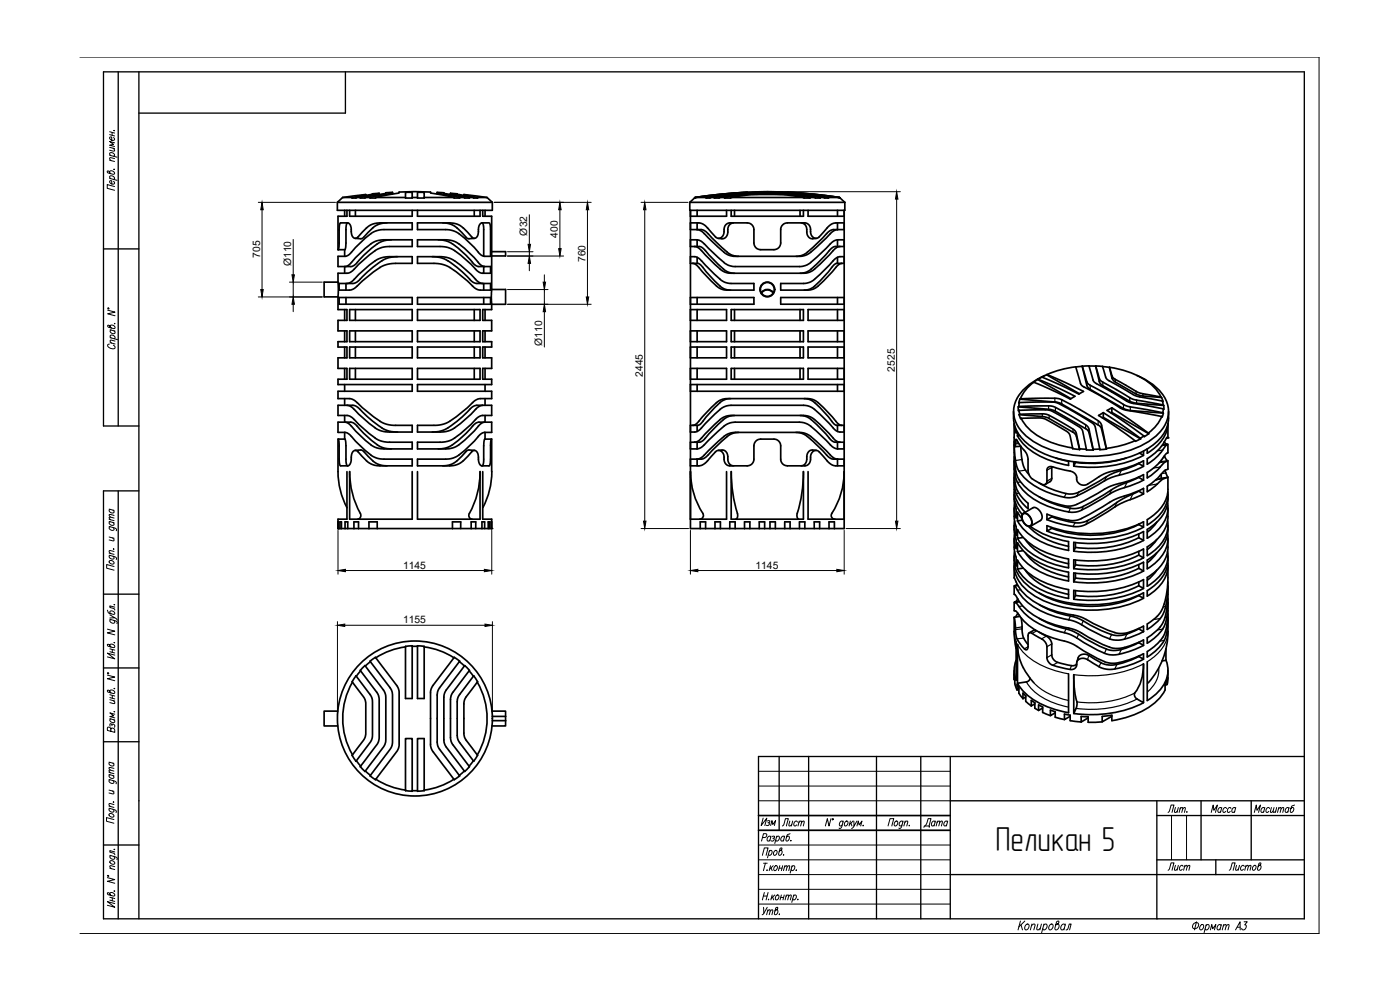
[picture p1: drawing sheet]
<svg xmlns="http://www.w3.org/2000/svg" width="420mm" height="297mm" viewBox="0 0 420 297" stroke-linecap="round" stroke-linejoin="round" font-family="sans-serif">
<defs><g id="words">
<text font-size="10.4" x="298.8" y="255.3">Пеликан 5</text>
<g font-size="5.7">
<text x="227.2" y="249.1">Изм</text>
<text x="275.9" y="249.4">Дата</text>
<text x="349.2" y="262.5">Лист</text>
</g>
<g font-size="5.3">
<text x="349.2" y="244.8">Лит.</text>
<text x="375.4" y="244.8">Масштаб</text>
<text x="233.5" y="249.1">Лист</text>
</g>
<g font-size="3.1">
<text x="158.2" y="70.7" transform="rotate(-90 158.2 70.7)">Ø32</text>
<text x="167.4" y="71.3" transform="rotate(-90 167.4 71.3)">400</text>
<text x="78" y="77.4" transform="rotate(-90 78 77.4)">705</text>
<text x="87.3" y="79.8" transform="rotate(-90 87.3 79.8)">Ø110</text>
<text x="175.7" y="78.6" transform="rotate(-90 175.7 78.6)">760</text>
<text x="162.7" y="103.7" transform="rotate(-90 162.7 103.7)">Ø110</text>
<text x="192.9" y="113.1" transform="rotate(-90 192.9 113.1)">2445</text>
<text x="268.5" y="111.5" transform="rotate(-90 268.5 111.5)">2525</text>
<text x="121" y="170.6">1145</text>
<text x="226.7" y="170.6">1145</text>
<text x="121" y="187">1155</text>
</g>
</g></defs>
<g fill="none" stroke="#000" stroke-width=".51">
<path d="M102.8 59.3l7-.9-4 .9M102.8 59.3h3M102.8 59.3l-1.6 1.4M105.8 59.3l-.2 .1h1.2l.1-.1M106.9 59.3l4.9-1.1 2-.2-5.6 1.3M106.9 59.3h1.3M108.2 59.3l-.1 .1h1.4l.1-.1M109.6 59.3l6-1.2 .2-.3 2-.1-.2 .3-6.4 1.3M109.6 59.3h1.6M109.8 58.4v.2M111.2 59.3l-.2 .1h1.7l.1-.1M112.8 59.3l6.8-1.4 .2-.3 4.7-.1 4.7 .1 .2 .3 6.8 1.4"/>
<path d="M112.8 59.3h8.9M113.8 58.1v.3M117.8 57.9v.3M121.7 59.3v-1.6h2v1.6M121.7 59.3v.1h2v-.1M123.7 59.3h1.6M125.3 59.3v-1.6h2v1.6M125.3 59.3v.1h2v-.1M127.3 59.3h8.9M131.2 57.9v-.2l2 .1 .2 .3 6 1.2M131.2 57.9l6.6 1.4M131.2 57.9v.3"/>
<path d="M135.2 58.1l2 .1 4.9 1.1M135.2 58.1l5.6 1.2M135.2 58.1v.3M136.2 59.3l.1 .1h1.7l-.2-.1M137.8 59.3h1.6M139.2 58.4l4 .9M139.2 58.6v-.2l7 .9M139.4 59.3l.1 .1h1.4l-.1-.1M140.8 59.3h1.3M142.1 59.3l.1 .1h1.1l-.1-.1M143.2 59.3h3M146.2 59.3l1.6 1.4"/>
<path d="M208.6 59.3a134.6 134.6 0 0 1 43.4 0M208.6 59.3h.1M208.6 59.3l-1.6 1.4M208.6 59.3l-.2 .1 .4-.1M208.8 59.3h3.3M212.1 59.3a102.7 102.7 0 0 1 36.4 0M212.1 59.3l-.2 .1 1.3-.1M213.2 59.3a95 95 0 0 1 34.1 0M213.2 59.3h1.3M214.5 59.3a88.4 88.4 0 0 1 31.5 0M214.5 59.3l-.1 .1h1.4l.2-.1M216 59.3a73.3 73.3 0 0 1 20.3-1.2l8.3 1.2"/>
<path d="M216 59.3h1.6M217.6 59.3a67 67 0 0 1 18.3-1l7.1 1M217.6 59.3l-.1 .1h1.7l.2-.1M219.4 59.3a59.7 59.7 0 0 1 16.4-.8l5.4 .8M219.4 59.3h21.8M224.3 57.7l-7.7 .6-7.8 1M224.3 57.7l-7.8 .6-7.9 1M224.3 57.7h.1M236.3 57.7l7.7 .6 7.9 1M236.3 57.7l7.7 .6 7.8 1M236.3 57.7h.1M241.2 59.3l.1 .1h1.8l-.1-.1"/>
<path d="M243 59.3h1.6M244.6 59.3l.1 .1h1.5l-.2-.1M246 59.3h1.3M247.3 59.3l1.4 .1-.2-.1M248.5 59.3h3.3M251.8 59.3l.3 .1-.2-.1M251.9 59.3h.1M252 59.3l1.5 1.4M101.2 60.7h46.6M101.2 60.7v2.4h46.6v-2.4M103.4 63.1v1.8M103.4 74.9v2"/>
<path d="M103.4 80v2M104.1 63.1v1.8h-2.7v10h2.2l.2-2v-4a2.36 2.36 0 0 1 .5-2M104.9 63.1v1.8h18.8v-1.8M105.5 78.7a2.66 2.66 0 0 1-2 1.3M105.5 78.7l2.3-2.5a12.4 12.4 0 0 1 5.9-4.1l10-.1v2h-1.4a25.4 25.4 0 0 0-8.2 .4 35.8 35.8 0 0 0-8.6 7.1 5.6 5.6 0 0 1-3.9 .5h-.2v2.7M106.7 63.1v1.8M107.2 78.7a2.74 2.74 0 0 1-1.9 1.3h-1.8M107.5 71.1a1.16 1.16 0 0 1-1.4 .2 1.16 1.16 0 0 1-.6-1.3l-.1-.2a2.5 2.5 0 0 0-1-2.9h-1.3a.96 .96 0 0 0-1.1 .1 .96 .96 0 0 0-.2 1.1v5.2l-.3 1.6M107.5 71.1l.8-.9a7.2 7.2 0 0 1 7-3.3h8.4v2h-2.9a27.3 27.3 0 0 0-7.6 .3 18.9 18.9 0 0 0-6.6 5.2 5.9 5.9 0 0 1-2.9 2.5h-2.3v3.1h2.1M114.6 78.2l-2.4 1.8-2.9 2.5a6.6 6.6 0 0 1-3.2 2.5l-2 .1M116.1 66.9a7.3 7.3 0 0 0-6.1 3.3l-1.3 1.4-2.1-.1M117.5 72a8.5 8.5 0 0 0-6.5 2.9l-3.8 3.8"/>
<path d="M119.3 77a8.2 8.2 0 0 0-4.7 1.3M125.3 77h1.4a25.4 25.4 0 0 1 8.2 .5 33.3 33.3 0 0 1 8.6 7.1 5.3 5.3 0 0 0 3.7 .5v1.9h-.7a6.1 6.1 0 0 1-3.8-.4l-3.7-3.4a13.9 13.9 0 0 0-7.5-4.1l-6.2-.1zM125.3 63.1v1.8h18.8v-1.8M129.7 77a9.8 9.8 0 0 1 7.1 3l2.9 2.5a6.3 6.3 0 0 0 3.2 2.5l2 .1M131.5 72a8.7 8.7 0 0 1 6.6 2.9l3.7 3.8M132.8 66.9a7.5 7.5 0 0 1 6.2 3.3l1.3 1.4 2.1-.1M141.8 78.7a2.74 2.74 0 0 0 1.9 1.3h1.8M142.3 63.1v1.8M143.5 78.7a2.66 2.66 0 0 0 2 1.3M143.6 78.7l-2.4-2.5a11.7 11.7 0 0 0-6.4-4.2h-9.5v2h1.4a25.4 25.4 0 0 1 8.2 .4 33.8 33.8 0 0 1 8.6 7.1 5.3 5.3 0 0 0 3.7 .5v-2h-1.7M144.6 66.9h1.3a.96 .96 0 0 1 1.1 .1 .96 .96 0 0 1 .2 1.1v8.8h-.3a3.4 3.4 0 0 1-3.9-1.9l-1.8-1.9a11.8 11.8 0 0 0-6.4-4.2h-9.5v-2h7a9.5 9.5 0 0 1 5.8 .8l1.4 1.1 2.1 2.3M144.6 66.9a2.5 2.5 0 0 0-1 2.9 1.33 1.33 0 0 1-1.7 1.6l-.4-.3"/>
<path d="M144.7 66.9a2.36 2.36 0 0 1 .5 2v8M144.9 63.1v1.8h2.7v10.6M145.2 80v2M145.6 63.1v1.8M147.6 75.5v1.3M147.6 75.5h4.1v1.3h-4.1M147.6 76.8v10.1M207 60.7h46.5M207 60.7v2.4h46.5v-2.4M207.2 63.1v95.5h2.9M207.2 66.9h.9a4.6 4.6 0 0 1 5 2.4 5.1 5.1 0 0 0 2.4 2.2 1.98 1.98 0 0 0 1.8-2.6 1.86 1.86 0 0 1 1.7-2h5.2a2.02 2.02 0 0 1 2.1 2v4a2.02 2.02 0 0 0 2 2h2.7a2.76 2.76 0 0 0 2.9-.9l.4-1.1v-4a2.02 2.02 0 0 1 2-2h4a2.53 2.53 0 0 1 2.5 .6l.4 1a2.31 2.31 0 0 0 1.6 3h.3a11.3 11.3 0 0 0 3.4-3.5 4.9 4.9 0 0 1 4.6-1.1h.3M207.2 72h.6a4 4 0 0 1 4.1 1.8l5.4 4.9"/>
<path d="M207.2 77h.3a3.4 3.4 0 0 1 3.5 1.8l5.1 5M207.2 68.9h1.9M207.2 74h1.3M207.2 79h.7M207.9 79a4.4 4.4 0 0 1 2.8 2.4l1.7 1.8a11.9 11.9 0 0 0 4.5 3.7l9.4 .1v-1.9h-5.6a5.8 5.8 0 0 1-4.6-1.3M207.9 79l1.8 .1 1.3 1.1M208.5 74a4.7 4.7 0 0 1 3.1 2.4l4.5 4.3M208.5 74h1.4a2.67 2.67 0 0 1 1.8 1.2M209.1 68.9a4.9 4.9 0 0 1 3.4 2.4l4.8 4.4M209.1 68.9h1.3a4.8 4.8 0 0 1 3.2 2.4l4.7 4.4M209.2 63.1v1.8M209.2 66.9v2"/>
<path d="M209.2 72v2M209.2 77.2v1.8M211.7 75.2l2.7 3a12.1 12.1 0 0 0 4.7 3.6l1.3 .2M217.2 75.7a5.9 5.9 0 0 0 4.8 1.2h16.6a6.1 6.1 0 0 0 4.7-1.2M217.2 78.7a5.9 5.9 0 0 0 4.8 1.3h16.6a6.1 6.1 0 0 0 4.7-1.3M218 63.1v1.8h-10.8M218.3 75.7a5 5 0 0 0 3.4 1.2M219.4 63.1v1.8h21.7v-1.8M220.1 66.9a2.2 2.2 0 0 0-1.7 2.9l-.2 .8-.6 .8-.6 .2-1.5-.1M220.4 63.1v1.8M240.1 63.1v1.8M240.4 66.9a2.23 2.23 0 0 1 1.7 2.9l.2 .8 .6 .8 .7 .2 1.4-.1"/>
<path d="M242.3 75.7a5 5 0 0 1-3.4 1.2M242.5 63.1v1.8h10.9M251.3 63.1v1.8M251.3 66.9v2M251.3 72v2M251.3 77.2v1.8M251.4 68.9a4.8 4.8 0 0 0-3.3 2.4l-4.8 4.4M251.4 68.9h-1.2a4.7 4.7 0 0 0-3.2 2.4l-4.7 4.4M251.4 68.9h2M252.1 74a4.6 4.6 0 0 0-3.1 2.4l-1.8 1.8a12 12 0 0 1-4.7 3.6l-1.3 .2h-20.5a5.7 5.7 0 0 1-4.6-1.2M252.1 74h-1.4a4.5 4.5 0 0 0-2.8 2.3l-1.7 1.9a12 12 0 0 1-4.7 3.6l-1.4 .2M252.1 74h1.3"/>
<path d="M252.6 79h.8M252.6 79l-1.7 .1-1.3 1.1M253.4 63.1v95.5h-3M253.4 72h-.6a3.9 3.9 0 0 0-4.1 1.8l-5.4 4.9M253.4 77h-.3a3.4 3.4 0 0 0-3.6 1.8l-2.3 2.4a12 12 0 0 1-4.7 3.7l-1.3 .2h-6.9v1.9h6.8a6 6 0 0 0 5.8-2.5l3-3.1a4.4 4.4 0 0 1 2.7-2.4M101.4 89.1v3.8h2.7v3.2h-2.7v3.2h2.7v3.2h-2.7v1.6h2.7v3.3h-2.7v3.1h2.7v3.3h-2.7v1.6h22.3v2h-22.3v2.2h1.1a6.1 6.1 0 0 1 3.8 .5l4.5 3.9 3.2 2.4M101.4 84.7v4.4M101.4 84.7h-4.1v4.4h4.1M101.8 85.1h.3a4.2 4.2 0 0 0 3.9-1l2.9-2.9a12.8 12.8 0 0 1 6.8-4.1l8-.1v2h-1.2a18.3 18.3 0 0 0-7.4 .7l-2.7 1.7-3.8 3.1a6.6 6.6 0 0 1-3.5 2.5h-3.3zM101.8 89.3h21.9v2h-21.9zM103.4 92.9v3.2M103.4 99.3v3.2"/>
<path d="M103.8 85.1v1.9M103.8 89.3v2M104.9 92.9h18.8v3.2h-18.8zM104.9 99.3h18.8v3.2h-18.8zM106.7 92.9v3.2M106.7 99.3v3.2M125.3 89.3h21.9v2h-21.9zM125.3 92.9h18.8v3.2h-18.8zM125.3 99.3h18.8v3.2h-18.8zM142.3 92.9v3.2M142.3 99.3v3.2M145.2 85.1v1.9"/>
<path d="M145.2 89.3v2M145.6 92.9v3.2M145.6 99.3v3.2M147.6 91.3v1.6h-2.7v3.2h2.7v3.2h-2.7v3.2h2.7v1.6h-2.7v3.3h2.7v3.1h-2.7v3.3h2.7v1.6h-22.3v2h22.3v2.2h-1.1a6.1 6.1 0 0 0-3.8 .5l-3.7 3.3-4 3M147.6 86.9v4.4M147.6 86.9h4.1v4.4h-4.1M207.2 89.3h19.1v2h-19.1M207.2 92.9h10.8v3.2h-10.8M207.2 99.3h10.8v3.2h-10.8M209.2 89.3v2M209.2 92.9v3.2M209.2 99.3v3.2"/>
<path d="M211 80.2l2.4 3a12.4 12.4 0 0 0 4.3 3.6l1.5 .2M219.4 92.9h21.7v3.2h-21.7zM219.4 99.3h21.7v3.2h-21.7zM220.4 92.9v3.2M220.4 99.3v3.2M228.5 88a2.08 2.08 0 0 1 3.6 0M232.1 87.8a2.21 2.21 0 0 0-3.7 0M240.1 92.9v3.2M240.1 99.3v3.2M249.6 80.2l-2.4 3a12.1 12.1 0 0 1-4.3 3.6l-1.6 .2M251.3 89.3v2M251.3 92.9v3.2"/>
<path d="M251.3 99.3v3.2M253.4 89.3h-19.1v2h19.1M253.4 92.9h-10.9v3.2h10.9M253.4 99.3h-10.9v3.2h10.9M103.4 104.1v3.3M103.4 110.5v3.3M103.4 115.4v2M103.4 119.6v2M104.9 104.1h18.8v3.3h-18.8zM104.9 110.5h18.8v3.3h-18.8zM106.7 104.1v3.3M106.7 110.5v3.3"/>
<path d="M125.3 104.1h18.8v3.3h-18.8zM125.3 110.5h18.8v3.3h-18.8zM142.3 104.1v3.3M142.3 110.5v3.3M145.6 104.1v3.3M145.6 110.5v3.3M145.6 115.4v2M145.6 119.6v2M207.2 117.4h46.2M207.2 115.4h46.2M207.2 104.1h10.8v3.3h-10.8M207.2 110.5h10.8v3.3h-10.8"/>
<path d="M209.2 104.1v3.3M209.2 110.5v3.3M209.2 115.4v2M219.2 119.6a5.7 5.7 0 0 0-4.5 2.5l-3.7 4.3M219.4 104.1h21.7v3.3h-21.7zM219.4 110.5h21.7v3.3h-21.7zM220.4 104.1v3.3M220.4 110.5v3.3M240.1 104.1v3.3M240.1 110.5v3.3M241.3 119.6a5.8 5.8 0 0 1 4.6 2.5l3.7 4.3M251.3 104.1v3.3"/>
<path d="M251.3 110.5v3.3M251.3 115.4v2M253.4 104.1h-10.9v3.3h10.9M253.4 110.5h-10.9v3.3h10.9M306.1 119.8l-.3 1.1M306.2 119.7l11.5-.1a74.7 74.7 0 0 1 12.5 7.3l.3 .5 1.5 7.4M306.2 119.7l-.1 .1 10.5 .8M310.1 114.7l4.3 1.7 6.8 3.3 1.4-.8-8.2-3.9-3-1.1 10 5.7M310.3 114.7a11.4 11.4 0 0 0-4 4.9M311.4 113.8l-1.3 .9M312.7 113.1l-1.1 .7M314.1 112.4l9.8 5.7"/>
<path d="M314.1 112.4l-1.4 .7M314.2 112.4l11 5-1.4 .8-11.1-5.1M314.2 112.4h-.1M322.8 110.1l1.5 5.1 .4 .5 6.1 3.3 5.7 3.5 1.5 .6 10.6 1.9M322.8 110.1a31.1 31.1 0 0 0-8.6 2.3M324.8 109.9l1.4 5.7 .6 1 10.4 6 2 .6M324.8 109.9l-1.9 .2M324.8 109.9l1.4 4.8 1 .9 10.7 6.1 11.1 2.1M324.8 109.9h.1M324.8 109.9l2-.1 1.2 4.3 .5 .7 9.8 5.7 1.6 .5 9.2 1.7M326.8 109.8h2M328.8 109.8l1.3 4.1 .9 .8 9 5.1 9.2 1.9"/>
<path d="M328.8 109.8l1.1 4.7M328.8 109.8l2.1 .1 1 3.4 .6 .7 8 4.6 8.5 1.9M329.9 114.5l.4 .7 .7 .5 8.1 4.7 2 .6M330.9 110l2.1 .2M333 110.2l.8 2.7 .9 .9 6.9 4 7 1.5-5.6-.5M333 110.2l.9 3.6 .9 .8M333 110.2a22.2 22.2 0 0 1 14.3 7.1l1.1 1.8M334.7 114.6l6.2 3.6M341 118.2l2 .6M341.2 112.7a15.6 15.6 0 0 1 9.1 8.4 9.6 9.6 0 0 1-4.4 10.6 33.6 33.6 0 0 1-23.8 4.8 24.4 24.4 0 0 1-15.9-7.5 8.7 8.7 0 0 1 1.2-12.3 20.3 20.3 0 0 1 6.1-4M348.6 119.2l.4 1.2M101.5 131.7l-.1 9.8a23 23 0 0 0 2.7 10.8"/>
<path d="M101.5 131.7l.3 1.7v4.4a2.39 2.39 0 0 0 .4 2h1.5a1.55 1.55 0 0 0 1.7-2 1.95 1.95 0 0 1 1.4-2.6l.7 .4M101.5 131.7l2.1 .2 .2 5.9a2.27 2.27 0 0 0 .5 2M103.4 124.7v2M103.4 129.7v2M103.5 126.7h-2.1v3h.7a3.1 3.1 0 0 1 3.4 1.3M103.5 126.7a2.85 2.85 0 0 1 2 1.2M103.5 126.7h1.8a3.4 3.4 0 0 1 2.5 1.8l1.8 1.9a12.9 12.9 0 0 0 6.2 4.1l1.7 .2M104.1 121.6a5.2 5.2 0 0 1 3.4 2.5l1.4 1.3a19.1 19.1 0 0 0 5.7 4 37.9 37.9 0 0 0 9.1 .2v-2h-1.2a17.9 17.9 0 0 1-7.4-.6l-1.1-.6M104.1 121.6h-2.7v3.1h.7a4.1 4.1 0 0 1 3.9 .9l2.9 2.8a13 13 0 0 0 6.9 4.2l7.9 .1v2h-2.9a28 28 0 0 1-7.7-.3 23.1 23.1 0 0 1-7.1-5.9l-.5-.6M104.1 121.6h1.8a4 4 0 0 1 2.8 1.9l2.7 2.5 3.2 2.4M105.5 131l2.3 2.5a17.9 17.9 0 0 0 5.4 4 29.4 29.4 0 0 0 7.6 .3h2.9v2h-8.4a7.1 7.1 0 0 1-7-3.3l-.8-.9M106.6 135.1h2.1l1.3 1.3a7.3 7.3 0 0 0 6.1 3.4"/>
<path d="M114.6 128.4a8.4 8.4 0 0 0 4.7 1.2M141.5 135.6a1.15 1.15 0 0 1 1.4-.3 1.15 1.15 0 0 1 .6 1.3l.1 .3a2.5 2.5 0 0 0 1 2.9M142.4 135.1h-2.1l-1.3 1.3a7.5 7.5 0 0 1-6.2 3.4M143.6 131l-2.4 2.5a12.6 12.6 0 0 1-5.9 4.1l-10 .2v2h8.4a7.2 7.2 0 0 0 7.1-3.3l.8-.9M144.6 139.8h1.3a.95 .95 0 0 0 1.1-.2 .95 .95 0 0 0 .2-1.1v-5.5l.4-1.3v9.8a23 23 0 0 1-2.7 10.8M144.9 121.6a3.8 3.8 0 0 0-2.8 1.9l-1.9 1.9a13.7 13.7 0 0 1-6.4 4.1l-8.5 .1v-2h1.2a17.9 17.9 0 0 0 7.4-.6l1.1-.6M144.9 121.6h2.7v3.1h-.7a4.1 4.1 0 0 0-3.9 .9l-2.8 2.8a13.5 13.5 0 0 1-6.4 4.1l-8.5 .2v2h2.9a28 28 0 0 0 7.7-.3 23.1 23.1 0 0 0 7.7-6.5M144.9 121.6h-1.8a3.8 3.8 0 0 0-2.7 1.9l-1.4 1.3a17.6 17.6 0 0 1-7.5 4.7l-1.8 .1M145.5 126.7a2.85 2.85 0 0 0-2 1.2M145.5 126.7h2.1v3h-.7a3.1 3.1 0 0 0-3.4 1.3M145.5 126.7h-1.8a3.3 3.3 0 0 0-2.4 1.8l-1.9 1.9a12.7 12.7 0 0 1-6.2 4.1l-1.7 .2M145.6 124.7v2"/>
<path d="M145.6 129.7v2M147.5 131.7l-2.1 .2-.2 5.9a2.27 2.27 0 0 1-.5 2M207.2 127.6h.7M207.2 132.7h1.3M207.2 137.8h1.9M209.2 127.6v1.8M209.2 132.7v2M209.2 137.8v2M209.7 126.4a2.5 2.5 0 0 1-1.8 1.2M209.7 126.4l2.7-3a11.3 11.3 0 0 1 4.5-3.6l1.3-.2h21.7a7.6 7.6 0 0 1 4.9 .7l3.4 3.1 2.6 3M211 126.4l-1.4 1.2h-1.7M211.7 131.5a2.67 2.67 0 0 1-1.8 1.2h-1.4"/>
<path d="M212.4 138.2a4 4 0 0 1-4.3 1.6h-.9M212.4 138.2l.7-.8a4.9 4.9 0 0 1 2.4-2.2 1.98 1.98 0 0 1 1.8 2.6 1.86 1.86 0 0 0 1.7 2h5.2a1.99 1.99 0 0 0 2.1-2v-4a2.02 2.02 0 0 1 2-2.1h2.7a2.66 2.66 0 0 1 2.9 .9l.4 1.2v4a1.99 1.99 0 0 0 2 2h4a2.53 2.53 0 0 0 2.5-.6l.4-1.1a2.34 2.34 0 0 1 1.6-3l.3 .1a9.6 9.6 0 0 1 3.1 3M215.5 135.1h1.8l.7 .6 .4 .9a2.47 2.47 0 0 0 1.7 3.2M216.1 122.8a5.6 5.6 0 0 1 4.6-1.2h17.9a8.1 8.1 0 0 1 5.1 .7l2.2 1.8 3.1 3.1a5.1 5.1 0 0 0 2.9 2.4h1.5M216.1 125.9a5.6 5.6 0 0 1 4.6-1.2h17.9a8.1 8.1 0 0 1 5.1 .7l2.2 1.8 3.1 3.1a5.3 5.3 0 0 0 2.9 2.4h.2M216.1 122.8l-4.5 4.4a5.2 5.2 0 0 1-2.9 2.4h-1.5M216.1 125.9l-4.5 4.4a5.4 5.4 0 0 1-2.9 2.4h-.2M217.2 127.9a6.1 6.1 0 0 1 4.8-1.2h15.3a8.6 8.6 0 0 1 5.3 .7l4.9 4.3a9 9 0 0 0 3.4 2.9l2.5 .1M217.2 131a6.1 6.1 0 0 1 4.8-1.3h15.3a8.6 8.6 0 0 1 5.3 .7l4.9 4.3a8.5 8.5 0 0 0 3.4 3l.5 .1M217.3 127.9l-4.2 3.8a9.3 9.3 0 0 1-3.5 2.9l-2.4 .1M217.3 131l-4.2 3.7a8.7 8.7 0 0 1-3.5 3l-.5 .1M220.4 124.7a6 6 0 0 0-4.7 2.5l-4 4.2"/>
<path d="M221.7 129.7a6.4 6.4 0 0 0-4.9 2.6l-3.2 3.1a4.7 4.7 0 0 1-3.2 2.4h-1.3M238.9 129.7a5.3 5.3 0 0 1 3.4 1.3M240.1 124.7a6.1 6.1 0 0 1 4.8 2.5l3 3.1a5.3 5.3 0 0 0 2.6 2.4h1.6M242.3 131l4.7 4.4a4.6 4.6 0 0 0 3.2 2.4h1.2M245 135.1h-1.8l-.6 .6-.4 .9a2.47 2.47 0 0 1-1.8 3.2M248.2 138.2a4 4 0 0 0 4.2 1.6h1M249.6 126.4l1.4 1.2h1.6M250.8 126.4a2.5 2.5 0 0 0 1.8 1.2M251.3 127.6v1.8M251.3 132.7v2M251.3 137.8v2M251.4 137.8h2"/>
<path d="M252.1 132.7h1.3M252.6 127.6h.8M304.2 123.5a10.8 10.8 0 0 0 5.5 10.6 35.5 35.5 0 0 0 27.7 3.5 18.9 18.9 0 0 0 12.5-8.6 10.3 10.3 0 0 0 .8-5.5M304.4 127.1v5.7l.2 1.2 .4-2.2 2.4 3.4M304.4 133.3v3.9l.3 3.5 .5 1.8 .6 1.4M304.4 138.3v2.4a11.9 11.9 0 0 0 2.1 8.2l2 2.1v1.6a10.3 10.3 0 0 1-4.1-9.7v-.9M304.4 127.2l.6 2.7v-1M304.4 132.3l.4 5.9M304.4 137a14.6 14.6 0 0 0 1.5 8.6 21.3 21.3 0 0 0 13.3 7.7l1.5 .3a7.2 7.2 0 0 0 5.6-1.4l3.4-1.9a31.1 31.1 0 0 1 10.8-5l2.7-1.3M304.6 134h1.8l.3 3.9M304.7 138.2l.1 .4a8.6 8.6 0 0 0 3.9 5.9 23.9 23.9 0 0 0 12.6 4.8l1.9-.5M305.4 129.7v1.1"/>
<path d="M305.4 130.8a19.2 19.2 0 0 0 12.3 8.2l3 .6v-1.3M305.6 122.1l9.1 .7M305.6 122.1v1.1M305.8 121.9l9.7-.1a56.1 56.1 0 0 1 11 6.2l.3 .8 1.3 6.3M305.8 121.9l-.2 .2M305.8 123.1a39.7 39.7 0 0 1 9.1 0l2.9 1.4 6.6 4 .5 .9 1.1 5.4M305.8 123.1l-.2 .1M305.8 123.1l.2 1.2M305.9 124.4l.4 1.2 .2-.1M305.9 120.8l10.6-.1a14 14 0 0 1 5 2.4l6.9 4.3 .3 .8 1.4 6.5M305.9 120.8l-.2 .1M305.9 120.8l-.1 1.1"/>
<path d="M306 130.7l-.6 .1M306 124.3l-.2 .1 8.3 .8 7.9 4.5M306 124.3h7.9l4.5 2.3 3.6 2.1 .8 .8 1.2 5.2M306.5 125.5l5.7-.1 1.1 .2 5.3 2.9 1.9 1.2 .5 .7 .9 4.2M306.5 125.5a17.8 17.8 0 0 0 12.3 8.3l3.1 .6M306.7 137.9l.7 2.5 1.5 2M307.4 135.2a4.3 4.3 0 0 1 1.1 2.6v3.3a3.8 3.8 0 0 0 2.6 3.4l1.5 .8M314.7 122.8l2.1 .6 9.4 5.4 .6 1 1.3 5.3M316.6 120.6l2.1 .6 10.9 6.3 .7 .6 .3 .6M316.9 137.4l3.8 1M321.9 134.6l2.1 .3M322 129.7l.7 .5 .3 .7"/>
<path d="M322.2 138.5v1.4l.6-1.3M323 130.9l1 4v-.2M324 134.7l2 .1M326 134.8l.1 .2M326.1 135h2M330.1 134.7v.3M330.1 134.7l-2 .1M330.6 128.7l1.4 6.1M330.8 125.4l.3-.2 11.2 6.5-.1-.2M331.1 123.8l11.1 7.7M331.1 123.8l-1.4 .9 5.4 3.5 5.7 4.2 1.5-.7M331.1 123.8v1.4"/>
<path d="M332.1 134.7l-2 .2M333.4 123.9l.3-.2 11 6.4-.1-.2M333.7 122.4l10.9 7.5M333.7 122.4l-1.4 .8 11 7.6M333.7 122.4v1.3M338 137.4a34.9 34.9 0 0 1-15.2 1.3M339.2 123.2l9.9 .8M340.7 132.2a30.6 30.6 0 0 1-8.7 2.3M341.1 121l8.1 .7M341.8 139.1l1.4 .8v-1.6a45.4 45.4 0 0 1-11.1 3.6l-3.7 2.1a5.5 5.5 0 0 1-3.3 1.6 2.15 2.15 0 0 1-2-2.7 2.75 2.75 0 0 0-2.7-1.7l-4.4-1.1a1.17 1.17 0 0 0-1.8 1v3.3a1.03 1.03 0 0 1-.5 .9 1.03 1.03 0 0 1-1.1 0M341.8 139v.1M341.8 139.1l-3.2 1.4-4.4 1.4-2.2 1.2"/>
<path d="M343.2 135.3v1.3l-1.2-.7M343.2 136.6a35.7 35.7 0 0 1-21 3.3M343.2 139.9l-3 1.4-4.3 1.3M343.3 130.8l.1 .2M343.3 130.8l-1.1 .7M344.8 130.1l-1.3 .9M348.5 138.1v.4l-.5 .3M348.6 125a11.4 11.4 0 0 1-4 4.9M348.9 120.3l.2 1.2M348.9 137.5a14.9 14.9 0 0 1-4.6 4.3v1.6l1.9-1.3 2-2M349 123.8l.1 .2M349.1 122.7l-.1 1.1"/>
<path d="M349.1 124l-.3 1.1-.2-.1M349.3 121.6v1.2l-.2-.1M349.4 132.6l.7 .7M349.4 136.8l.1 .2M349.5 137l.7 1.1 .3 .1-1 .5-1.3 1.4M350.1 133.3h.4l-.7 .5-.9 1.2M350.5 131.4h-.4M350.5 138.3v2.4l-.7 .3M350.5 127.1v4.2M350.5 133.3v2.5M350.5 131.4v-.2a1.08 1.08 0 0 0-.9 1.1 14.2 14.2 0 0 1-5.3 5.3v1.7a15.1 15.1 0 0 0 4.6-4.3M350.5 135.8l-.5 .4-1.1 1.3"/>
<path d="M350.5 127.2a11.2 11.2 0 0 1-6.2 8.8v-1.3M101.4 156.6l.2 2M101.6 158.6h.4M102 158.6v-2h.5v2M102 158.6h.5M102.5 158.6h1.1M103.6 158.6v-2h.8v2M103.6 158.6h.8M104.1 141.5v14.3h-2.7l.2 2.8M104.4 158.6h1.8M106.2 158.6v-2h1.4v2M106.2 158.6h1.4"/>
<path d="M107.6 158.6h3.1M110.7 158.6v-2h2.5v2M110.7 158.6h2.5M113.2 158.6h22.6M123.7 141.5v14.3h-18.8v-14.3a28.1 28.1 0 0 0 3.4 13.1 1.06 1.06 0 0 1-1 1.2M125.3 141.5v14.3h18.8v-14.3a25.4 25.4 0 0 1-3.2 12.5M135.8 156.6h2.5v2h-2.5zM138.3 158.6h3.1M140.9 154a1.16 1.16 0 0 0 .8 1.8M141.4 156.6h1.4v2h-1.4zM142.8 158.6h1.8M144.6 156.6h.8v2h-.8z"/>
<path d="M144.9 141.5v14.3h2.7l-.2 2.8M145.4 158.6h1.1M146.5 156.6h.5v2h-.5zM147 158.6h.4M147.6 156.6l-.2 2M207.2 141.5a23.8 23.8 0 0 0 3.8 12.8 1.12 1.12 0 0 1-1 1.5M210.1 158.6v-2h1.7v2M210.1 158.6h1.7M211.8 158.6h2.8M214.6 158.6v-2h1.6v2M214.6 158.6h1.6M216.2 158.6h2.8"/>
<path d="M218 141.5v14.3h-10.8M219 158.6v-2h1.6v2M219 158.6h1.6M220.6 158.6h2.8M220.8 155.8l.5-.6v-1.2a41.9 41.9 0 0 1-1.9-12.5v14.3h21.7v-14.3a48 48 0 0 1-1.9 13.3l.2 .7 .3 .3M223.4 158.6v-2h1.7v2M223.4 158.6h1.7M225.1 158.6h2.8M227.9 158.6v-2h1.6v2M227.9 158.6h4.8M231.1 158.6v-2h1.6v2M232.7 158.6h2.8"/>
<path d="M235.5 158.6v-2h1.6v2M235.5 158.6h1.6M237.1 158.6h2.8M239.9 158.6v-2h1.6v2M239.9 158.6h1.6M241.5 158.6h2.9M242.5 141.5v14.3h10.9M244.4 156.6h1.6v2h-1.6zM246 158.6h2.8M248.8 158.6v-2h1.6v2M248.8 158.6h1.6M253.4 141.5a25.1 25.1 0 0 1-3.9 13.1 1.12 1.12 0 0 0 1.1 1.2"/>
<path d="M304.4 158.9l.6 3M304.4 143.2a15.3 15.3 0 0 0 .3 6l1.2 2.3 1.8 2.2M304.4 148.4v2.4l.6 1.9v2.7l-.6-2.5 .1-1.8M304.4 152.4v3.1l.6 2.5v2.6l-.6-2.4 .1-1.9M304.4 157.6v1.3M304.4 147.6a8.8 8.8 0 0 0 2.4 6.8M305.4 156.3a19.2 19.2 0 0 0 12.3 8.2l3 .6v-2.6a27.7 27.7 0 0 1-11.5-4.6M305.8 143.9a21.7 21.7 0 0 0 14.6 8l1.4-.1 1.4-.5M306.7 155.6l-1.3-2v2.7M306.8 156.1l-1.4 .2M306.8 154.3a1.39 1.39 0 0 1 2.2 .5l.7 1.5a1.11 1.11 0 0 1-.4 1.6 1.11 1.11 0 0 1-1.5-.4l-.7-.9-.4-1zM307 154.3a1.86 1.86 0 0 1 2.5 1.5 1.14 1.14 0 0 1 .1 1.5 1.14 1.14 0 0 1-1.4 .4 2.69 2.69 0 0 1-1.2-3.4z"/>
<path d="M307.1 154.1l3-1.8a2.61 2.61 0 0 1 2.3 3.8l-3.1 1.8M308.7 158a21.7 21.7 0 0 0 12 5.9M311.9 144.9a22 22 0 0 0 10 3.3l1.8-.5M315.6 154.8v.3l-1.4 .8M315.7 155.1l2.9 .9 4 .8M315.7 140l-.1 3.8-.4 .7-1.5 .8M324.6 155.6a8 8 0 0 1-6.4 0l-4-1.3v1.6M331.5 146.8l-8.3 4.5M332 143l-4.1 2.5-4.2 2.2M333.6 146.9l-5.1 3.2a13.4 13.4 0 0 1-5.8 2.5 24.9 24.9 0 0 1-10.8-3.6M334.6 152.1l-5.1 3.3a14.5 14.5 0 0 1-5.9 2.6l-4.3-.5-5.1-1.6M335.2 150.7l-5.1 3.4a15 15 0 0 1-5.7 2.7l-1.8 .1"/>
<path d="M335.9 142.6l-3.4 1.1-9.3 5.1M335.9 145.1l-2.9 .9-1.5 .8M341.8 157.3l1.4 .9v-1.6a36.8 36.8 0 0 1-29 1.1v1.7l1.4-.9v-.2M341.8 143.1v.1M341.8 147.3v.1M341.8 143.2l1.4 .9M341.8 147.4l1.4 .8M341.8 157.4a33.7 33.7 0 0 1-26.1 1.1M341.8 143.2l-5.9 2.5-2.3 1.3M341.8 147.4l-3.6 1.6-3 1.8M343.2 148.2v-1.7l-2.7 1.3a30.7 30.7 0 0 0-10.8 5l-5.1 2.8M343.2 144.1v-1.7l-3 1.4-4.3 1.3"/>
<path d="M343.2 148.2l-5.7 2.3-3 1.6M343.2 158.2a36.8 36.8 0 0 1-29 1.2M347 143.9l-.1 .1M347.2 156.6l-1.5 1.8-1.4 1.3M348.5 142.3v1.2M348.5 143.5l-1.5 .4M349.6 141.2l.3 .7M349.8 141l-1.3 1.3a15.7 15.7 0 0 1-4.2 3.6M349.9 141.9l.6 1.3-.2 .1a7.5 7.5 0 0 0-3.9 2.7l-2.1 1.5v-1.6M350.5 143.2a13 13 0 0 1-.8 7.2l-1.1 1.7-1.4 1.6-2.9 2.2v1.6a11 11 0 0 0 6.2-9.9M350.5 148.4a10.9 10.9 0 0 1-6.2 10.4v2.7a11.2 11.2 0 0 0 6.2-9.5l-.1-.9M350.5 152.4a11.2 11.2 0 0 1-6.2 11.7v2.6a11.2 11.2 0 0 0 6.2-9.4l-.1-1"/>
<path d="M350.5 157.6v1.3M350.5 158.9a11.1 11.1 0 0 1-6.2 9.1M304.4 175.8v2.5l1 1.3M304.4 166.8a10.9 10.9 0 0 0 6.1 10.3 36 36 0 0 0 32.7 .8v1.6l-1.4-.9M304.4 161.6v3.1l.6 2.5v2.6M304.4 169.8v3.6M304.4 173.4h.1M304.4 173.4a16.1 16.1 0 0 0 9.5 8.9 49.2 49.2 0 0 0 9.7 2.6l1.5 .5 5.2 2.8a12.1 12.1 0 0 0 7.8 1.7l5.1-2v1.6M304.4 168.9a10.2 10.2 0 0 0 5.4 9.5 35.6 35.6 0 0 0 27.7 3.4l3-1 2.7-1.3M304.5 165.5l-.1 1.8 .6 2.5M304.5 160.3l-.1 1.8 .6 2.5v-2.6M305.3 175.4l-.9 .4 .2 .1a17.4 17.4 0 0 0 10.3 8.5l4.3 1.2a16.9 16.9 0 0 1 7.9 3.4l1.7 .9a12.4 12.4 0 0 0 7.5 2.1l3.5-1 3.4-1.5"/>
<path d="M305.4 165.5v-2.7a19.2 19.2 0 0 0 12.3 8.2l3 .7v2.6M305.4 179.6a19.2 19.2 0 0 0 12.3 8.2l1.5 .3a16.4 16.4 0 0 1 7.9 3.4l1.7 .9a12.2 12.2 0 0 0 7.6 2.1l3.4-1 3.4-1.5v1.6M305.4 165.5a19.2 19.2 0 0 0 12.3 8.1l3 .7M305.4 161.5a19.2 19.2 0 0 0 12.3 8.2l3 .7v-2.7M305.4 179.8l-.7 .8M307.1 170.5l-1.7 .2v-2.6a19.2 19.2 0 0 0 12.3 8.1l3 .7v2.7a23.5 23.5 0 0 1-14.2-7.1l-1.1-1.8M307.1 161.3l-1.7 .2v-2.6a19.2 19.2 0 0 0 12.3 8.1l3 .7M307.1 165.2l-1.7 .3M307.7 171.1a19.8 19.8 0 0 0 13 7.2M307.7 165.8a19.8 19.8 0 0 0 13 7.3M307.7 161.9a19.8 19.8 0 0 0 13 7.2M311.9 177.9a32.9 32.9 0 0 0 29.9 .8"/>
<path d="M322.8 162.8v1.5M322.8 168v1.5M322.8 172v1.4M322.8 177.2v1.5M322.8 178.7l-.6 1.1M322.8 173.4l-.6 1.2M322.8 169.5l-.6 1.1M322.8 164.3l-.6 1.1M341.8 170.5l1.4 .8v-2.6a35.7 35.7 0 0 1-21 3.2v2.7M341.8 174.6v1.2l1.4 .8v-2.7a35.7 35.7 0 0 1-21 3.2v2.7M341.8 160.2v1.1M341.8 165.4v1.2"/>
<path d="M341.8 169.4v1.1M341.8 166.6l1.4 .8M341.8 161.3l1.4 .8M341.8 175.7a32.8 32.8 0 0 1-19 3M341.8 170.5a32.8 32.8 0 0 1-19 2.9M341.8 166.5a32.8 32.8 0 0 1-19 3M341.8 161.3a32.8 32.8 0 0 1-19 3M343.2 162.1v-2.6a35.7 35.7 0 0 1-21 3.2v2.7M343.2 164.7v2.7M343.2 176.6a35.7 35.7 0 0 1-21 3.2M343.2 171.3a35.7 35.7 0 0 1-21 3.3M343.2 167.4a35.7 35.7 0 0 1-21 3.2"/>
<path d="M343.2 164.7a35.7 35.7 0 0 1-21 3.3v2.6M343.2 162.1a35.7 35.7 0 0 1-21 3.3M347.2 171.1l-1.5 1.8-1.4 1.2M347.2 165.8l-1.5 1.8-1.4 1.3M347.2 161.9l-1.5 1.8-1.4 1.2M350.4 160.3a9.9 9.9 0 0 1-5 9.7l-1.1 .7v-2.7M350.5 174.6a18.2 18.2 0 0 1-2.3 11l-2 1.9-1.9 1.4v-1.7l3-2.3M350.5 179.5a16.9 16.9 0 0 1-1.6 9.3M350.5 166.8a10.9 10.9 0 0 1-6.2 10.4v1.6a11 11 0 0 0 6.2-9.9M350.5 175.8v2.5a16.4 16.4 0 0 1-2.3 9.8l-2 1.9-1.9 1.4v1.6a14.9 14.9 0 0 0 4.6-4.2M350.5 169.8v3.6a18.2 18.2 0 0 1-2.9 11.2l-.3 .3M350.5 161.6a11.2 11.2 0 0 1-6.2 11.7v2.6a11.2 11.2 0 0 0 6.2-9.5l-.1-.9"/>
<path d="M109.6 199.8l5.5 7.2 .6 1.3 .1 13.7-.2 1.1-.5 1.1-5.6 7.3-1.4-1.5 5.1-6.7 .5-1.4 .1-12-.6-2-5-6.6M109.6 199.8l-.1-.1-.6 .6-.8 .8 .1 .2M111.2 198.5l-1.6 1.3M121.7 194.1a21.7 21.7 0 0 0-8.9 3.3M123.7 193.9v-.1h-1.2l-.8 .1v.2M123.7 193.9v15.7h-2v-15.5M123.7 193.9h1.6M125.3 193.9v-.1h1.2l.8 .1v.2M125.3 193.9v15.7h2v-15.5M127.3 194.1a21.7 21.7 0 0 1 8.9 3.3M137.9 198.5l1.5 1.3M139.5 199.7l1.4 1.4-5.1 6.8-.6 2 .1 12 .5 1.4 5.1 6.7-1.4 1.5-5.6-7.3-.6-1.4-.1-13.6 .2-1.1 .5-1.1z"/>
<path d="M304.4 185.3v5.6l.6 3.7M304.4 180.7v2.5l.4 .1a20.4 20.4 0 0 0 13.2 8.7 13.4 13.4 0 0 1 5.2 2M304.4 185.2v.1M304.4 185.2l.2 1.6a14.1 14.1 0 0 0 .9 5.4l1.9 2.5M304.7 180.6l-.3 .1 .4 .1a20.5 20.5 0 0 0 13.2 8.7 13.4 13.4 0 0 1 5.2 1.9M305 198.1a7.9 7.9 0 0 0 0 6M305 192.5v11.6M305.5 184l-.7 1.2M306.1 184.9l-1.7 .3M306.5 185.4l.3 4.4 .4 1.7M307.2 191.4l1.3 2M307.4 194.7a.64 .64 0 0 0 .9 .2 .64 .64 0 0 0 .2-.9v-3.2a.73 .73 0 0 1 .3-.9 .73 .73 0 0 1 1 .1l1.3 .9a4.1 4.1 0 0 1 3.1 3.1v3.3a3.1 3.1 0 0 0 3.2 2.7 11.5 11.5 0 0 0 4.8 .8 2 2 0 0 0 1-2.2 2.31 2.31 0 0 1 3.7-.4l1 .7a8.5 8.5 0 0 0 8.6 1.4 28.6 28.6 0 0 0 6.7-2.5"/>
<path d="M310.7 189l-1.8 .9M311.9 189.7l.8 .5a3.9 3.9 0 0 1 2.9 3v3.3a2.94 2.94 0 0 0 3 2.6l2.9 .6M311.9 181.4a26.3 26.3 0 0 0 9.4 3.4M311.9 185.5a36.6 36.6 0 0 0 9.9 3.8l1.9 1M321.3 184.9l2.9 .9 5.2 2.9a12.1 12.1 0 0 0 7.1 1.9l2.3-.6 3-1.3M323.1 199.3l-.7 .4h-.9M323.2 191.4l5 3a12.3 12.3 0 0 0 5.9 2.1l1.8-.2M323.2 193.9l4.1 2.6a13.2 13.2 0 0 0 6.9 2.5l1.7-.2M323.7 190.3l4.2 2.5a12.7 12.7 0 0 0 6.9 2.4l3.1-.8 3.9-1.6M326.8 196.7a2.13 2.13 0 0 0-3.2 .7l-.4 1.2M326.8 196.7l1.5 .9a8.3 8.3 0 0 0 8.7 1.3l4.8-1.9M341.8 197l1.4 .8v-1.7l-3 1.4-4.3 1.3"/>
<path d="M341.8 192.8l1.4 .8M341.8 188.6v.1M341.8 192.7v.1M341.8 196.9v.1M341.8 188.7l1.4 .8M343.2 199.2v11.6l-2.2-1.2-.6-1.3a14.6 14.6 0 0 0 2.8-9.1zM343.2 193.6l-3 1.4-4.3 1.3M344.3 198.6v11.6M348.9 191.3a15.1 15.1 0 0 1-4.6 4.2M349.9 194.7v3.4l-1.2 .2M349.9 198.1a9 9 0 0 1-3.2 10.4l-2.4 1.7M350.5 185.3v4.1a23.1 23.1 0 0 1-5.8 15.4"/>
<path d="M350.5 180.7v3.8l-.3 3.2-.7 2.5-.6 1.1M350.5 184.2a14.2 14.2 0 0 1-1.9 9.2l-2.2 2.2-2.1 1.5v-1.6M101.4 213.4h-4.1v4.4h4.1M105.6 204.5l.2 .2M105.8 204.7l3.4 4.6 .6 1.6v9.4l-.2 .8-.5 1.1-3.3 4.3M105.8 204.7a21.7 21.7 0 0 0 0 21.8M106.9 202.9v-.1l-1.2 1.7M106.9 202.9l4.3 5.7 .6 1.9-.1 11-.5 1.1-4.3 5.7M108.2 201.3l-1.3 1.6M140.8 201.3l1.3 1.6M143.2 204.7l-3.4 4.6-.6 1.6v9.4l.2 .8 .5 1.1 3.3 4.3M143.2 204.7a21.7 21.7 0 0 1 .1 21.8"/>
<path d="M143.3 204.5l-1.1-1.7-4.4 5.8-.6 1.9v10.1l.2 1.2 4.8 6.6 1.1-1.8M143.3 204.5l-.1 .2M147.6 213.4h4.1v1.6M147.8 215h3.9M147.8 216.2h3.9M151.7 216.2v1.6h-4.1M151.7 215v1.2M304.4 203.4v.5M304.4 201.1v2.8M304.4 202.3l.2 2.8 .6 1.9M304.6 203.8l-.2 .1M305.8 206.7l-.6 .3v-1.6l.6 1v1.6"/>
<path d="M305.8 208l1.2 1.6M307 209.6v-1.6l.8 .8v1.6l1.7 1.4M307.8 209.1l-.8 .5M309.1 203.5a1.25 1.25 0 0 1-1.1 1.1l-2.6 .4M309.5 211.8v-1.7l1.1 .7v1.7l1.1 .7M310.2 204.8a17.2 17.2 0 0 1-4.8-11.5v11.7M310.6 211.2l-1.1 .6M311.7 213.2v-1.7l1.2 .6v1.7l2.3 .9M312.9 212.5l-1.2 .7M316.7 213.9l-1.5 .8v-1.6l1.5 .5v1.6l2.8 .7M320.7 202.2v11.6a23.5 23.5 0 0 1-14.2-7l-1.1-1.8M321.2 214.9l-1.7 1v-1.6l1.7 .3v1.6l3.3 .4"/>
<path d="M322.3 202.4a33.7 33.7 0 0 0 .9 8.8l-.2 1.3-.8 1.6zM324.5 216.6v-1.6l2.1 .1v1.6M326.6 215.4l-2.1 1.2M330.8 216.6l-4.2 .1M333.7 214.6v1.6M333.7 214.6l-2.9 .3v1.7l2.9-1.7M343.2 210.8a35.7 35.7 0 0 1-21 3.3M349.7 205.7l.6-.4v-1.6l-.6 1.7v1.6a19.1 19.1 0 0 1-12.8 8.6l-3.2 .6M350.5 201.1v2.7l-.2 1.5M105.7 226.6l1.1 1.8 .1-.1M105.8 226.5l-.2 .1M107 228.3l1.2 1.6"/>
<path d="M109.6 231.3l1.6 1.3M111 232.8l1.7 1.1 .1-.1M111 232.8l6.2-8.2 .6-1.9-.1-15-.6-1.4-6.1-7.9 1.7-1.2 6.5 8.7 .6 1.7-.1 16.6-.5 1.1-6.4 8.5M112.8 233.8a21.7 21.7 0 0 0 8.9 3.3M121.7 237.1v.1l2 .2M121.7 237.1v-15.5h2v15.6M123.7 237.2v.2M123.7 237.2h1.6M125.3 237.2v.2M127.3 237.1v.1l-2 .2M127.3 237.1v-15.5h-2v15.6M136.2 233.8a21.7 21.7 0 0 1-8.9 3.3"/>
<path d="M137.8 232.6l-6-8-.6-1.9 .1-15 .6-1.4 6.1-7.9-1.7-1.2-6.5 8.7-.6 1.7 .1 16.6 .5 1.1 6.4 8.5M137.8 232.6l.2 .2M138 232.8l-1.7 1.1-.1-.1M139.4 231.3l-1.6 1.3M142.1 228.3l-1.3 1.6M143.2 226.5l.1 .1"/>
<circle cx="230.3" cy="86.8" r="2.21"/>
<circle cx="230.3" cy="86.8" r="2.09"/>
<circle cx="124.5" cy="215.6" r="23.3"/>
</g>
<g fill="#000">
<circle cx="350.5" cy="131.4" r=".25"/>
<circle cx="101.4" cy="158.6" r=".25"/>
<circle cx="147.6" cy="158.6" r=".25"/>
</g>
<g fill="none" stroke="#000" stroke-width=".36">
<path d="M316.6 119.5v1.1M318.6 119.9v1.3M326.2 114.5v1.1M327.2 115.6v1.2M329.9 113.6v.9M331 114.7v1M333.7 112.8v.7M334.7 113.8v.8M339.1 119.3v1.1M340.9 117.4v.8M343 118.1v.7M305.5 132.6l-.7 .1"/>
<path d="M305.8 133.1l-1 .1M306.7 137.9l-2 .3M312.8 124.2v.8M314.7 121.8v1M314.9 124.6v1M316.7 122.2v1.2M322 128.7v1M323 130.1v.8M325.8 127.5v1.1M326.8 128.8v1M329.6 126.2v1.3M330.6 127.6v1.1"/>
<path d="M337.2 121.4v1.2M339.2 122.1v1.1M341.1 120.1v.9M348.9 135l-1.6 .3M349.5 137h-.2M349.8 138.5l-1.9 .3M350.1 133.3l-1.2 .2M350.2 133.5l-1.5 .2M350.3 131.2h.1M350.3 138.2l-1.8 .3M350.5 131.4h-.4M304.6 144.8h-.2"/>
<path d="M304.9 141.5h-.4M305.8 148l-.8 .1M306.3 144.6l-.9 .1M307.7 141.1l-1.9 .3M315.6 143.5l-1.4 .9M315.6 140.3l-1.4 .8M319.9 148.1l-.5 1.1M321.3 152.5l-.6 1.1M322.6 156.9l-.5 1.1M323.7 147.7l-.5 1.1M325.1 152l-.5 1.1M326.5 156.2l-.5 1.1"/>
<path d="M332 143.1l-.5 1.2M333.6 147l-.6 1.3M335.2 150.8l-.7 1.3M336.5 141.1l-.6 1.5M338.2 144.8l-.7 1.5M340 148.2l-.8 1.7M347.3 145.2l-2.6 .4M348.2 140.1l-2 .3M349.4 143.6l-2.4 .3M349.9 141.9l-1.3 .2M350.5 143.2l-2 .3M305.4 175.5l-.4 .1"/>
<path d="M305.5 175.7l-1 .2M306.3 176.9l-.9 .2M304.4 189.4l.6 3M305.4 193.3a19.2 19.2 0 0 0 12.3 8.2l3 .7M305.8 180.4l-1.1 .2M306 180.6l-1.3 .2M306.7 188.7l-1.9 .2M306.7 188.1l-1.9 .3M306.9 181.8l-1.1 .2M307.2 191.5l-2 .2M308.5 194l-1.1 .7M311.1 189.3l-1.3 .8"/>
<path d="M314 190.9l-1.4 .8M315.6 193.2l-1.4 .8M315.6 196.5l-1.4 .8M317.4 198.7l-1.5 .9M319.9 188.7l-.5 1.1M321.3 184.9l-.6 1.1M321.5 199.7l-.3 1.2M323.7 190.3l-.5 1.1M325.1 186.3l-.5 1.1M326.8 196.7l-.4 1.2M330.4 198.8l-.6 1.3M332 194.8l-.5 1.2"/>
<path d="M333.6 190.4l-.6 1.3M335.2 199.4l-.6 1.3M336.5 194.9l-.6 1.4M338.2 190.2l-.7 1.6M343.2 199.2a35.7 35.7 0 0 1-21 3.2M348.2 185.6l-2 .3M348.9 188.8l-1.6 .2M349.4 192.2l-1.3 .2M349.8 182l-.7 .1M350.2 185.2l-.6 .1M350.4 188.2h-.3M350.5 189.4a11.1 11.1 0 0 1-6.2 9.1"/>
<path d="M308 204.6a18.2 18.2 0 0 0 12.7 7.6M310.2 204.8a19.3 19.3 0 0 0 10.5 5.4M340.6 207.9a30 30 0 0 1-17.4 2.7M341.2 209.7a31.6 31.6 0 0 1-18.2 2.8M344.7 204.8l-.4 .4M347.7 200.4a8.4 8.4 0 0 1-3.4 7.2"/>
</g>
<!-- layer: KONTUR -->
<path d="M24 17.1h371.9v263h-371.9" fill="none" stroke="#000" stroke-width=".3"/>
<g fill="none" stroke="#000" stroke-width=".4">
<path d="M35.5 21.6v106.2M41.7 21.6v254.1M103.7 21.6v12.3h-62M31.1 74.7h10.6M41.7 127.8h-10.6v-106.2h360.3v254.1h-360.3v-128.4h10.6M35.5 147.3v128.4M31.1 178.3h10.6M31.1 200.4h10.6M31.1 222.6h10.6M233.8 227v22.1M242.7 227v48.7M263 227v48.7"/>
<path d="M276.3 227v48.7M285.2 227v48.7M391.4 227h-163.8v48.7M31.1 253.5h10.6M285.2 240.3h106.2M347.2 240.3v35.4M347.2 244.7h44.2M347.2 258h44.2M360.5 240.3v17.7M364.9 258v4.4M375.5 240.3v17.7M285.2 262.4h106.2"/>
</g>
<g fill="none" stroke="#000" stroke-width=".3">
<path d="M32.9 39.5l1.5 .4M33.6 39.7v.9M34.2 39.2h.2zM32.9 51.7a.7 .7 0 0 1 .9-.4 .7 .7 0 0 1 .4 1l-1.8-.4-.2-.5 .3-.1 .7 .8M32.9 53.5l2.2 .6M32.9 48.1l1.5 .4M32.9 46.6l2.2 .6M32.9 44.2l1.5 .4M32.9 40.4l1.5 .4M33.2 53.6l-.3-.4a.74 .74 0 0 1 .9-.4 .74 .74 0 0 1 .5 .9l-.2 .1M33.2 46.7l-.3-.4a.77 .77 0 0 1 .9-.5 .77 .77 0 0 1 .6 .8l-.3 .3M34 44.5l.4 .5-.1 .3-1.4-.2"/>
<path d="M34.1 54.4l.3 .4a.77 .77 0 0 1-.9 .4 .77 .77 0 0 1-.6-.8l.6-.1v.9M34.1 41.3l.3 .4a.74 .74 0 0 1-1 .3 .74 .74 0 0 1-.4-.9h.5v1M34.2 50.8h.2zM34.4 56l-2.2-.6v1.1l2.2 .6M34.4 47.6l-1.4-.3-.1 .4 .4 .5M34.4 42.8l-1.5-.4 1.2 .9-1.2 .3 1.5 .3M32.3 93.1l2.2 .5-2.2 .6 2.2 .5M32.4 92.4l.3 .3zM33 98a.7 .7 0 0 1 1-.4 .7 .7 0 0 1 .3 1l-1.8-.4-.2-.6 .5 .1 .6 .7M33 98.9l1.5 .4M33.4 99l-.2 .1a.74 .74 0 0 0 .4 .9 .74 .74 0 0 0 .9-.3l-.3-.4M34.3 97.1h.2z"/>
<path d="M32.8 103.2l-.2 .1a.57 .57 0 0 0-.3 .6 .57 .57 0 0 0 .5 .4l.9 .4a.59 .59 0 0 0 .9-.4 .59 .59 0 0 0-.6-.7M33 102.8l1.5 .4M33 101.3l2.3 .6M33.4 101.4l-.4-.4a.73 .73 0 0 1 1-.4 .73 .73 0 0 1 .4 .9l-.2 .1M34.5 102.3l-1.3-.2-.2 .3 .5 .5M32.8 158l2 .6 .2 .3-.1 .3M32.8 156.4l1.4 .5M32.8 155.8l1.4 .4M32.8 152.7l1.4 .4M33.1 158l-.1 .1a.72 .72 0 0 0 0 .9 .72 .72 0 0 0 .9 .1l.3-.2-.3-.6M33.1 156.5l-.2 .1a.74 .74 0 0 0 .4 .9 .74 .74 0 0 0 .9-.3l-.3-.4M33.1 152.8l-.2 .1a.73 .73 0 0 0 .4 .9 .73 .73 0 0 0 .9-.4l-.3-.3"/>
<path d="M34.2 155.4l-1.3-.3-.1 .3 .4 .5M34.2 154.7l-1.3-.3-.1 .3 .4 .5M32.8 166.6l2 .6 .2 .3-.1 .4M32.8 166l1.4 .3M32.8 161.1l1.4 .4M32.9 168.3a.84 .84 0 0 1 .9 0 .84 .84 0 0 1 .3 .8 .83 .83 0 0 1-.9 0 .83 .83 0 0 1-.3-.8zM33.1 166.7h-.1a.7 .7 0 0 0 .3 1 .7 .7 0 0 0 .9-.4l-.3-.4M33.8 161.4l.4 .5-.1 .4-1.3-.3M34 164.7l.2 .1zM34.2 170l-2.2-.6v1.1l2.2 .6M34.2 165.5l-1.3-.3-.1 .4 .4 .5M32.2 188.8l2.2 .6-2.2 .5 2.2 .6"/>
<path d="M32.2 183.1l.3 .8 1.7 .4a.74 .74 0 0 0-.1-.9 .74 .74 0 0 0-.9-.1l-.2 .5 .3 .4M33 193.7a.77 .77 0 0 1 .9-.4 .77 .77 0 0 1 .5 .8l-.4 .2-1.6-.4-.2-.5h.6l.5 .7M33 185.8l2 .6 .2 .3-.1 .4M33 184.5l1.4 .8-1.4 .1M33 194.7l1.4 .4M33 195.5l1.4 .4M33.3 185.9l-.1 .1a.72 .72 0 0 0 0 .9 .72 .72 0 0 0 .9 .1l.3-.2-.3-.7M33.7 194.9v.8M34.2 192.8l.2 .1zM34.2 181.4l.2 .1zM34.4 196.6l-2.2-.6 2.2 1.7-2.2-.6M34.4 185.3l.8 .8"/>
<path d="M34.4 182.2l-1.4-.4v.5l1.3 .4 .1 .4M32.2 202.6l2.2 .5-2.2 .6 2.2 .5M32.3 201.9l.3 .3zM33 207.5a.7 .7 0 0 1 .9-.4 .7 .7 0 0 1 .3 1l-1.8-.4-.2-.6h.3l.8 .8M33 215.6l1.4 .4M33 209.9l1.4 .4M33 208.4l1.4 .4M33 209.3l1.4 .4M33.3 218.7l-.2-.4-.7-.1-.2 .9 2.2 .6-.1-.9-.6-.4-.4 .3v.7M33.3 215.7l-.2 .1a.74 .74 0 0 0 .4 .9 .74 .74 0 0 0 .9-.3l-.3-.5M33.6 217.5l.2-.2 .4 .1 .2 .3-.1 .5M33.6 217.7l-.1-.4-.4-.1v.7"/>
<path d="M33.7 208.6v.9M34 210.2l.4 .5-.1 .4-1.3-.3M34.2 213.5l.2 .1zM34.2 206.6h.2zM34.4 214.3l-1.4-.4 1.1 .9-1.1 .2 1.4 .4M32.7 233.9l2 .6 .2 .3-.1 .4M32.7 237.1l1.5 .3M32.7 232.4l1.5 .4M32.7 231.7l1.5 .4M32.7 228.7l1.5 .4M33 234h-.1a.72 .72 0 0 0 .1 .9 .72 .72 0 0 0 .9 .2l.3-.3-.3-.6M33 232.5l-.2 .1a.74 .74 0 0 0 .5 .9 .74 .74 0 0 0 .9-.4l-.3-.4"/>
<path d="M33 228.8h-.2a.83 .83 0 0 0 .4 .9 .83 .83 0 0 0 1-.1l-.3-.6M33.8 237.3l.4 .5-.1 .4-1.4-.3M34.2 231.4l-1.4-.3-.1 .3 .4 .5M34.2 230.6l-1.4-.3-.1 .3 .4 .5M32.7 242.5l2 .6 .2 .3-.1 .4M32.7 241.9l1.5 .4M32.8 244.2a.84 .84 0 0 1 .9 0 .84 .84 0 0 1 .4 .9 .84 .84 0 0 1-.9 0 .84 .84 0 0 1-.4-.9zM33 256.6l2 .6 .2 .3-.1 .4M33 242.6h-.1a.72 .72 0 0 0 .1 .9 .72 .72 0 0 0 .9 .2l.3-.3-.3-.6M33.1 258.3a.84 .84 0 0 1 .9 0 .84 .84 0 0 1 .3 .9 .84 .84 0 0 1-.9 0 .84 .84 0 0 1-.3-.9zM33.3 256.7l-.1 .1a.72 .72 0 0 0 0 .9 .72 .72 0 0 0 .9 .1l.3-.2-.3-.7M34 240.6l.2 .1z"/>
<path d="M34.2 245.9l-2.2-.6v1.1l2.2 .6M34.2 241.4l-1.4-.3-.1 .4 .4 .5M34.2 254.8l.2 .1zM34.4 255.6l-1.4-.4v.5l1.3 .4 .1 .4M228.8 256.6l.6-2.2h1.1l-.6 2.2M228.8 251.3l1-.1 .2-.3v-.7l-.9-.1-.6 2.3M229.2 259h1.1M229.7 259l-.6 2.2M230.9 255.5l.4-.3a.74 .74 0 0 1 .3 .9 .74 .74 0 0 1-.9 .4l-.1-.2M230.9 255.2l-.6 2.2M231.3 259.7l-.4 1.5M231.3 251.2l-.1-.2a.73 .73 0 0 0-.9 .4 .73 .73 0 0 0 .4 1l.4-.4"/>
<path d="M231.4 250.9l-.4 1.5M231.8 251h.7l-.1 .4-.5 .1M232.1 259.7l-1.1 1.1M232.2 251.5l.2 .4-.3 .4h-.7M232.4 255.5l.4-.3a.74 .74 0 0 1 .3 .9 .74 .74 0 0 1-.9 .4zM232.6 259.8l.2-.1a.74 .74 0 0 1 .4 1 .74 .74 0 0 1-.9 .4v-.7zM233 251.2l.4-.3a.73 .73 0 0 1 .4 .9 .73 .73 0 0 1-.9 .5l-.1-.3M233.1 250.9l-.6 2.2M234 259.7l-.4 1.5M234.3 255.2a.74 .74 0 0 1 .3 .9 .74 .74 0 0 1-.9 .4l.4-1.9 .5-.2v.5l-.7 .6M234.9 259.7l-.4 1.5M235.2 256.4h.1"/>
<path d="M235.4 251.2l-.1-.2a.74 .74 0 0 0-.9 .4 .74 .74 0 0 0 .4 1l.4-.4M235.5 250.9l-.4 1.5M235.5 259.7l-.4 1.5M237.1 250.1l-.8 .4-.4 1.6a.7 .7 0 0 0 .9-.3 .7 .7 0 0 0-.4-.9l-.4 .3M237.4 252.1h.1M237.7 259.7l-.6 2.3M249.4 245.6l-.6 2.2-.5-2.2-.6 2.2M249.8 245.7h.3l-.2 .3zM253 246.7l-.1-.1a.7 .7 0 0 0-.9 .3 .7 .7 0 0 0 .4 .9l.4-.3M253.1 246.3l-.6 2.1-.3 .2-.4-.1M253.8 246.5l.2-.2a.74 .74 0 0 1 .4 1 .74 .74 0 0 1-.9 .4v-.7zM255.2 246.3l-.4 1.5"/>
<path d="M255.4 247l.3 .8M256 246.3l-1.1 1.1M256.3 246.3v1.5l.9-1.5M256.3 247.8l-.7 .8M257.2 247.8l.4-1.5 .2 1.2 .9-1.2-.4 1.5M259.1 247.6h.1M266.5 247.8l.6-2.2h1.1l-.6 2.2M268.6 246.7l.4-.4a.74 .74 0 0 1 .3 1 .74 .74 0 0 1-.9 .4zM270.9 246.7v-.1a.7 .7 0 0 0-1 .3 .7 .7 0 0 0 .4 .9l.4-.3M271 246.3l-.6 2.1-.3 .2-.3-.1M271.6 246.8l.5-.5 .3 .2-.3 1.3M271.7 246.3l-.4 1.5"/>
<path d="M272.9 247.6h.1M363.5 243.8l.6-2.3 .2 1.6 1.1-1.6-.6 2.3M366.6 242.6l-.1-.2a.74 .74 0 0 0-.9 .4 .74 .74 0 0 0 .4 1l.4-.4M366.7 242.3l-.4 1.5M368.1 242.6l-.1-.2a.74 .74 0 0 0-.9 .4 .74 .74 0 0 0 .4 1l.4-.4M369.4 242.6l-.1-.2a.81 .81 0 0 0-.9 .4 .81 .81 0 0 0 .2 1l.6-.4M370.8 242.6l-.1-.2a.74 .74 0 0 0-.9 .4 .74 .74 0 0 0 .3 1l.5-.4M370.9 242.3l-.4 1.5M371.1 259.6l-.3 1.4 .4 .1 .5-.4M372 259.6l-.4 1.5M373.4 260l-.1-.3a.74 .74 0 0 0-.9 .5 .74 .74 0 0 0 .4 .9l.4-.3M374 259.6l-.4 1.5"/>
<path d="M376.3 259.7l.2-.1a.73 .73 0 0 1 .4 1 .73 .73 0 0 1-.9 .4l-.1-.5zM378 259.6a.7 .7 0 0 1 .4 1 .7 .7 0 0 1-1 .3l.4-1.8 .5-.2v.5l-.7 .6M32.2 263.3l2.2 .6-2.2 .5 2.2 .6M32.3 262.7l.3 .2zM33 268.3a.7 .7 0 0 1 .9-.4 .7 .7 0 0 1 .3 .9l-1.8-.4-.2-.5 .6 .1 .5 .7M33 269.2l1.4 .4M33 270.1l1.4 .4M33 260.5l1.4 .4M33.7 269.4v.9M34.2 267.3l.2 .1zM34.4 271.1l-2.2-.6 2.2 1.7-2.2-.6M34.4 260l-1.3-.3-.1 .4 .4 .5"/>
<path d="M229.1 268.8h1.1M229.2 272.2v1.8M229.4 267.8l-.6 2.2M230.1 261.1h.2zM230.3 272.2l-1.1 1.8-.5 .5M230.3 273.4l.6-.4 .2 .1-.2 1.4M230.5 273l-.4 1.5M230.5 267.8l-.6 2.2M230.7 269.8h.1M231.1 273.4l.6-.4 .2 .1-.2 1.4M231.4 260.4l.3 .8M231.7 268.5l-.4 1.5"/>
<path d="M231.9 269.2l.3 .8M232.5 268.5l-1.1 1.1M233 273a.7 .7 0 0 1 .4 .9 .7 .7 0 0 1-1 .3l.4-1.8 .5-.2v.6l-.7 .5M233.1 268.6l.2-.1a.77 .77 0 0 1 .5 .9 .77 .77 0 0 1-.9 .6l-.2-.6zM233.9 274.2h.1M233.8 260.5h.9M234.3 269.3h.9M234.5 268.5l-.4 1.5M235.4 268.5l-.4 1.5M235.4 260.2l.5-.5 .3 .1-.3 1.4M235.9 269l.5-.5 .3 .1-.3 1.4M236 268.5l-.4 1.5"/>
<path d="M236.2 260.2l.5-.5 .3 .1-.3 1.4M236.7 269l.5-.5 .3 .1-.3 1.4M237.6 260.1l.4-.4a.73 .73 0 0 1 .4 1 .73 .73 0 0 1-.9 .4l-.1-.2M238.1 268.8l.4-.3a.74 .74 0 0 1 .4 1 .74 .74 0 0 1-.9 .4l-.1-.2M238.2 268.5l-.6 2.2M238.9 261.1h.1zM239.3 269.9h.2zM306.2 276.4l-.7 2.6M306.4 277.5l.5 1.5M307.6 276.4l-1.8 1.7M307.8 277.6a.61 .61 0 0 1 .9-.2 1 1 0 0 1 0 1.1 1 1 0 0 1-1.1 .4l-.1-.7zM309.6 277.7l.6-.5 .4 .2-.3 1.6"/>
<path d="M309.7 277.2l-.5 1.8M311.5 277.2l-.3 1.7 .4 .1 .6-.5M312.6 277.2l-.5 1.8M313.2 277.6l.8-.4a.98 .98 0 0 1 .1 1.2 .98 .98 0 0 1-1 .5l-.2-.3M313.3 277.2l-.7 2.7M315 277.6l.5-.4a.92 .92 0 0 1 .5 1.1 .92 .92 0 0 1-1 .7l-.3-.4zM317.3 277.2h.3a.98 .98 0 0 1 .1 1.2 .98 .98 0 0 1-1 .5l-.1-.4 .5-1.9 .6-.2-.1 .6-.8 .6M319.7 277.6l-.2-.2a.98 .98 0 0 0-1 .5 .98 .98 0 0 0 .1 1.1l.8-.4M319.8 277.2l-.5 1.8M319.9 279l.5-.1 .5-1.7h.6l-.5 1.8M358.1 277.3a.81 .81 0 0 1 1.2-.5 .81 .81 0 0 1 .3 1.2 .89 .89 0 0 1-.9 .7 .89 .89 0 0 1-.8-.7zM359.1 276.6l-.6 2.4"/>
<path d="M360.3 277.7l.7-.3a.91 .91 0 0 1 .1 1.1 .91 .91 0 0 1-1 .4l-.1-.6zM361.9 277.7l.5-.3a.84 .84 0 0 1 .5 1 .84 .84 0 0 1-1 .6l-.2-.3M362 277.4l-.6 2.4M363.2 279l.5-1.6 .2 1.3 1-1.3-.4 1.6M366.4 277.7l-.1-.2a.91 .91 0 0 0-.9 .5 .91 .91 0 0 0 .1 1l.7-.3M366.6 277.4l-.5 1.6M367.1 277.8l.6-.4 .3 .1-.3 1.5M367.2 277.4l-.4 1.6M368 277.8l.5-.4 .4 .1-.4 1.5M368.9 261.1l.4-.4 .5-1.8h.9l-.6 2.2M370.8 279l1.4-2.4v2.4M371.3 278.2h.9"/>
<path d="M373.4 276.6h.9l-.7 .9h.2a.85 .85 0 0 1 0 1.1 .85 .85 0 0 1-1.1 .2v-.3M373.9 260.1l.5-.5 .2 .1-.2 1.4M374.6 260.1l.5-.5 .3 .1-.3 1.4"/>
</g>
<path d="M227.6 258h57.6M227.6 253.5h57.6M351.6 244.9v13.1M356.1 244.9v13.1M227.6 262.4h57.6M227.6 271.3h57.6M227.6 266.8h57.6" fill="none" stroke="#000" stroke-width=".3"/>
<!-- layer: 0 -->
<g fill="none" stroke="#000" stroke-width=".3">
<path d="M230.9 57.5h39.3M269.1 59.7v96.7M77.5 60.7h23.2M78.6 62.9v24M88 71.8v10.7M148.3 60.7h29.1M152.3 75.5h7.7M152.3 76.8h16.8M158.9 64.4v8.9M158.9 75.5v1.3M158.9 79v2.2M168 62.9v11.7"/>
<path d="M176.3 62.9v26.2M192.4 60.7h14.1M193.5 62.9v93.5M77.5 89.1h19.2M86.9 84.7h9.8M88 84.7v4.4M88 91.3v2.2M152.3 91.3h25.1M152.3 86.9h12.2M163.4 82.5v2.2M163.4 86.9v4.4M163.4 93.5v10.6"/>
<path d="M101.4 159.1v13.2M147.6 159.1v13.2M192.4 158.6h14.3M207.2 159.1v13.2M253.4 159.1v13.2M253.9 158.6h16.3M103.7 171.2h41.7M209.4 171.2h41.7M101.3 186.5v28.5M103.5 187.6h42M147.8 186.5v28.5M227.6 235.8h57.6"/>
<path d="M227.6 231.4h57.6M227.6 240.3h57.6M347.2 275.7h.1"/>
</g>
<path d="M227.6 249.1h57.6M227.6 244.7h57.6" fill="none" stroke="#000" stroke-width=".51"/>
<g fill="#000" stroke="#000" stroke-width=".3">
<path d="M269.1 57.5l.4 2.2h-.8zM78.6 60.7l.4 2.2h-.7zM158.9 76.8l.3 2.2h-.7zM158.5 73.3h.7l-.3 2.2zM168 60.7l.4 2.2h-.7zM167.7 74.6h.7l-.4 2.2zM176.3 60.7l.4 2.2h-.8zM193.5 60.7l.4 2.2h-.8zM78.3 86.9h.7l-.4 2.2zM88 89.1l.4 2.2h-.8zM87.6 82.5h.8l-.4 2.2zM163 84.7h.7l-.3 2.2z"/>
<path d="M163.4 91.3l.3 2.2h-.7zM175.9 89.1h.8l-.4 2.2zM193.1 156.4h.8l-.4 2.2zM268.7 156.4h.8l-.4 2.2zM101.4 171.2l2.3-.4v.7zM145.4 170.8l2.2 .4-2.2 .3zM207.2 171.2l2.2-.4v.7zM251.1 170.8l2.3 .4-2.3 .3zM101.3 187.6l2.2-.4v.8zM145.5 187.2l2.3 .4-2.3 .4z"/>
</g>
<use href="#words"/>
</svg>
